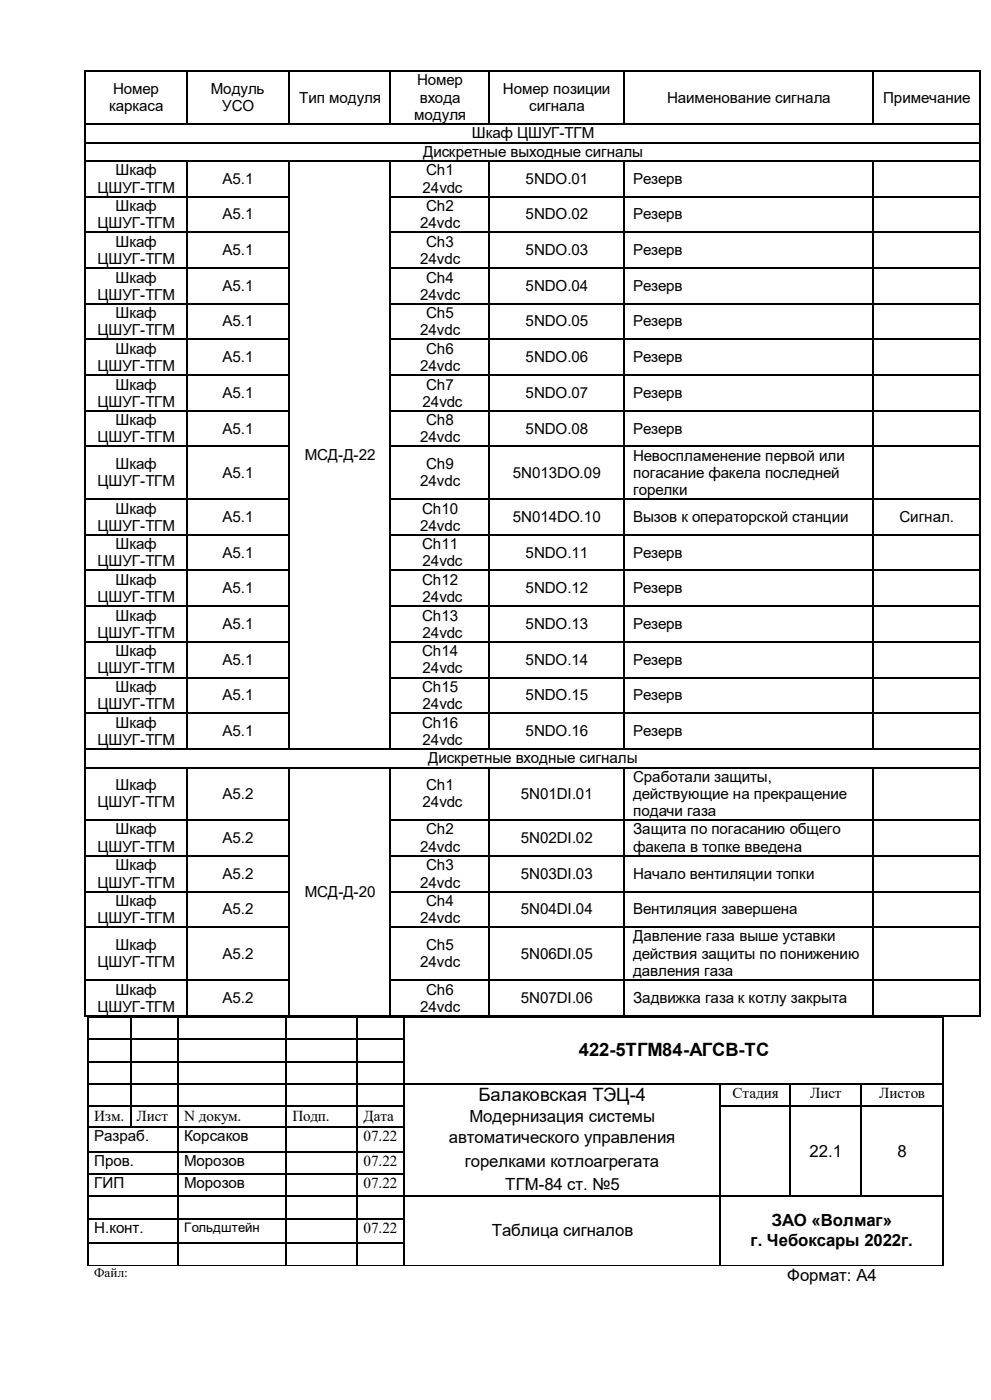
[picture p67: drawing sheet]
<svg xmlns="http://www.w3.org/2000/svg" width="210mm" height="297mm" viewBox="0 0 210 297" stroke-linecap="round" stroke-linejoin="round" font-family="sans-serif">
<defs><g id="words">
<g font-size="3.9">
<text x="122.7" y="224.1">422-5ТГМ84-АГСВ-ТС</text>
<text x="101.4" y="233.7">Балаковская ТЭЦ-4</text>
</g>
<g font-size="3.6">
<text x="99.5" y="238.1">Модернизация системы</text>
<text x="95.2" y="242.4">автоматического управления</text>
<text x="171.6" y="245.4">22.1</text>
<text x="190.2" y="245.4">8</text>
<text x="98.6" y="247.6">горелками котлоагрегата</text>
<text x="107.1" y="252.4">ТГМ-84 ст. №5</text>
<text x="104.2" y="262.3">Таблица сигналов</text>
<text x="163.6" y="260.2">ЗАО «Волмаг»</text>
<text x="159.1" y="264.2">г. Чебоксары 2022г.</text>
<text x="166.9" y="271.7">Формат: А4</text>
</g>
<g font-size="3.2">
<text x="23.1" y="23.6">каркаса</text>
<text x="24" y="20">Номер</text>
<text x="44.7" y="20">Модуль</text>
<text x="47.1" y="23.6">УСО</text>
<text x="63.4" y="21.8">Тип модуля</text>
<text x="88.4" y="18.1">Номер</text>
<text x="89" y="21.8">входа</text>
<text x="106.6" y="20">Номер позиции</text>
<text x="112.2" y="23.6">сигнала</text>
<text x="141.4" y="21.8">Наименование сигнала</text>
<text x="187.2" y="21.8">Примечание</text>
<text x="87.8" y="25.5">модуля</text>
<text x="100" y="29.4">Шкаф ЦШУГ-ТГМ</text>
<text x="89.7" y="33.3">Дискретные выходные сигналы</text>
<text x="20.7" y="40.9">ЦШУГ-ТГМ</text>
<text x="24.5" y="37.2">Шкаф</text>
<text x="47.2" y="39">А5.1</text>
<text x="89.6" y="40.9">24vdc</text>
<text x="90.3" y="37.2">Ch1</text>
<text x="111.4" y="39">5NDО.01</text>
<text x="134.2" y="39">Резерв</text>
<text x="24.5" y="44.8">Шкаф</text>
<text x="47.2" y="46.6">А5.1</text>
<text x="90.3" y="44.8">Ch2</text>
<text x="111.4" y="46.6">5NDО.02</text>
<text x="134.2" y="46.6">Резерв</text>
<text x="20.7" y="48.4">ЦШУГ-ТГМ</text>
<text x="24.5" y="52.3">Шкаф</text>
<text x="89.1" y="48.4">24vdc</text>
<text x="90.3" y="52.3">Ch3</text>
<text x="20.7" y="56">ЦШУГ-ТГМ</text>
<text x="24.5" y="59.9">Шкаф</text>
<text x="47.2" y="54.2">А5.1</text>
<text x="89.1" y="56">24vdc</text>
<text x="90.3" y="59.9">Ch4</text>
<text x="111.4" y="54.2">5NDО.03</text>
<text x="134.2" y="54.2">Резерв</text>
<text x="20.7" y="63.6">ЦШУГ-ТГМ</text>
<text x="47.2" y="61.7">А5.1</text>
<text x="89.1" y="63.6">24vdc</text>
<text x="111.4" y="61.7">5NDО.04</text>
<text x="134.2" y="61.7">Резерв</text>
<text x="20.7" y="71.1">ЦШУГ-ТГМ</text>
<text x="24.5" y="67.5">Шкаф</text>
<text x="47.2" y="69.3">А5.1</text>
<text x="89.1" y="71.1">24vdc</text>
<text x="90.3" y="67.5">Ch5</text>
<text x="111.4" y="69.3">5NDО.05</text>
<text x="134.2" y="69.3">Резерв</text>
<text x="24.5" y="75">Шкаф</text>
<text x="47.2" y="76.9">А5.1</text>
<text x="90.3" y="75">Ch6</text>
<text x="111.4" y="76.9">5NDО.06</text>
<text x="134.2" y="76.9">Резерв</text>
<text x="20.7" y="78.7">ЦШУГ-ТГМ</text>
<text x="24.5" y="82.6">Шкаф</text>
<text x="89.1" y="78.7">24vdc</text>
<text x="90.3" y="82.6">Ch7</text>
<text x="20.7" y="86.3">ЦШУГ-ТГМ</text>
<text x="47.2" y="84.4">А5.1</text>
<text x="89.6" y="86.3">24vdc</text>
<text x="111.4" y="84.4">5NDО.07</text>
<text x="134.2" y="84.4">Резерв</text>
<text x="20.7" y="93.8">ЦШУГ-ТГМ</text>
<text x="24.5" y="90.2">Шкаф</text>
<text x="47.2" y="92">А5.1</text>
<text x="89.1" y="93.8">24vdc</text>
<text x="90.3" y="90.2">Ch8</text>
<text x="111.4" y="92">5NDО.08</text>
<text x="134.2" y="92">Резерв</text>
<text x="24.5" y="99.6">Шкаф</text>
<text x="47.2" y="101.3">А5.1</text>
<text x="64.6" y="97.6">МСД-Д-22</text>
<text x="90.3" y="99.6">Ch9</text>
<text x="108.7" y="101.3">5N013DО.09</text>
<text x="134.2" y="97.7">Невоспламенение первой или</text>
<text x="134.2" y="101.3">погасание факела последней</text>
<text x="20.7" y="103.2">ЦШУГ-ТГМ</text>
<text x="89.1" y="103.2">24vdc</text>
<text x="134.2" y="105.1">горелки</text>
<text x="20.7" y="112.6">ЦШУГ-ТГМ</text>
<text x="24.5" y="109">Шкаф</text>
<text x="47.2" y="110.7">А5.1</text>
<text x="89.1" y="112.6">24vdc</text>
<text x="89.5" y="109">Ch10</text>
<text x="108.7" y="110.7">5N014DО.10</text>
<text x="134.2" y="110.7">Вызов к операторской станции</text>
<text x="190.7" y="110.7">Сигнал.</text>
<text x="24.5" y="116.5">Шкаф</text>
<text x="47.2" y="118.4">А5.1</text>
<text x="89.5" y="116.5">Ch11</text>
<text x="111.4" y="118.4">5NDО.11</text>
<text x="134.2" y="118.4">Резерв</text>
<text x="20.7" y="120.1">ЦШУГ-ТГМ</text>
<text x="24.5" y="124.1">Шкаф</text>
<text x="47.2" y="125.9">А5.1</text>
<text x="89.5" y="124.1">Ch12</text>
<text x="89.6" y="120.1">24vdc</text>
<text x="111.4" y="125.9">5NDО.12</text>
<text x="134.2" y="125.9">Резерв</text>
<text x="20.7" y="127.8">ЦШУГ-ТГМ</text>
<text x="24.5" y="131.7">Шкаф</text>
<text x="89.5" y="131.7">Ch13</text>
<text x="89.6" y="127.8">24vdc</text>
<text x="20.7" y="135.3">ЦШУГ-ТГМ</text>
<text x="47.2" y="133.4">А5.1</text>
<text x="89.6" y="135.3">24vdc</text>
<text x="111.4" y="133.4">5NDО.13</text>
<text x="134.2" y="133.4">Резерв</text>
<text x="20.7" y="142.8">ЦШУГ-ТГМ</text>
<text x="24.5" y="139.2">Шкаф</text>
<text x="47.2" y="141.1">А5.1</text>
<text x="89.5" y="139.2">Ch14</text>
<text x="89.6" y="142.8">24vdc</text>
<text x="111.4" y="141.1">5NDО.14</text>
<text x="134.2" y="141.1">Резерв</text>
<text x="24.5" y="146.8">Шкаф</text>
<text x="47.2" y="148.6">А5.1</text>
<text x="89.5" y="146.8">Ch15</text>
<text x="111.4" y="148.6">5NDО.15</text>
<text x="134.2" y="148.6">Резерв</text>
<text x="20.7" y="150.5">ЦШУГ-ТГМ</text>
<text x="24.5" y="154.3">Шкаф</text>
<text x="89.5" y="154.3">Ch16</text>
<text x="89.6" y="150.5">24vdc</text>
<text x="20.7" y="158">ЦШУГ-ТГМ</text>
<text x="47.2" y="156.2">А5.1</text>
<text x="89.6" y="158">24vdc</text>
<text x="90.8" y="161.9">Дискретные входные сигналы</text>
<text x="111.4" y="156.2">5NDО.16</text>
<text x="134.2" y="156.2">Резерв</text>
<text x="24.5" y="167.6">Шкаф</text>
<text x="90.3" y="167.6">Ch1</text>
<text x="134.2" y="165.9">Сработали защиты,</text>
<text x="20.7" y="171.3">ЦШУГ-ТГМ</text>
<text x="47.2" y="169.5">А5.2</text>
<text x="89.6" y="171.3">24vdc</text>
<text x="110.4" y="169.5">5N01DI.01</text>
<text x="134.2" y="169.5">действующие на прекращение</text>
<text x="134.2" y="173.1">подачи газа</text>
<text x="24.5" y="177">Шкаф</text>
<text x="47.2" y="178.9">А5.2</text>
<text x="90.3" y="177">Ch2</text>
<text x="110.4" y="178.9">5N02DI.02</text>
<text x="134.2" y="177">Защита по погасанию общего</text>
<text x="20.7" y="180.7">ЦШУГ-ТГМ</text>
<text x="24.5" y="184.7">Шкаф</text>
<text x="89.1" y="180.7">24vdc</text>
<text x="90.3" y="184.7">Ch3</text>
<text x="134.2" y="180.7">факела в топке введена</text>
<text x="20.7" y="188.3">ЦШУГ-ТГМ</text>
<text x="47.2" y="186.4">А5.2</text>
<text x="64.6" y="190.2">МСД-Д-20</text>
<text x="89.1" y="188.3">24vdc</text>
<text x="110.4" y="186.4">5N03DI.03</text>
<text x="134.2" y="186.4">Начало вентиляции топки</text>
<text x="20.7" y="195.8">ЦШУГ-ТГМ</text>
<text x="24.5" y="192.2">Шкаф</text>
<text x="47.2" y="194">А5.2</text>
<text x="89.1" y="195.8">24vdc</text>
<text x="90.3" y="192.2">Ch4</text>
<text x="110.4" y="194">5N04DI.04</text>
<text x="134.2" y="194">Вентиляция завершена</text>
<text x="24.5" y="201.6">Шкаф</text>
<text x="47.2" y="203.4">А5.2</text>
<text x="90.3" y="201.6">Ch5</text>
<text x="110.4" y="203.4">5N06DI.05</text>
<text x="134.2" y="199.7">Давление газа выше уставки</text>
<text x="134.2" y="203.4">действия защиты по понижению</text>
<text x="20.7" y="205.2">ЦШУГ-ТГМ</text>
<text x="89.1" y="205.2">24vdc</text>
<text x="134.2" y="207">давления газа</text>
<text x="20.7" y="214.6">ЦШУГ-ТГМ</text>
<text x="24.5" y="211">Шкаф</text>
<text x="47.2" y="212.8">А5.2</text>
<text x="89.1" y="214.6">24vdc</text>
<text x="90.3" y="211">Ch6</text>
<text x="110.4" y="212.8">5N07DI.06</text>
<text x="134.2" y="212.8">Задвижка газа к котлу закрыта</text>
<text x="155.3" y="233">Стадия</text>
<text x="171.7" y="233">Лист</text>
<text x="186.4" y="233">Листов</text>
<text x="20" y="237.7">Изм.</text>
<text x="29" y="237.7">Лист</text>
<text x="39" y="237.7">N докум.</text>
<text x="62" y="237.7">Подп.</text>
<text x="77" y="237.7">Дата</text>
<text x="20" y="242.1">Разраб.</text>
<text x="39" y="242.1">Корсаков</text>
<text x="77" y="242.1">07.22</text>
<text x="20" y="247.3">Пров.</text>
<text x="39" y="247.3">Морозов</text>
<text x="77" y="247.3">07.22</text>
<text x="20" y="252.1">ГИП</text>
<text x="39" y="252.1">Морозов</text>
<text x="77" y="252.1">07.22</text>
<text x="20" y="261.5">Н.конт.</text>
<text x="77" y="261.5">07.22</text>
</g>
<g font-size="2.8">
<text x="39" y="261.3">Гольдштейн</text>
<text x="20" y="271">Файл:</text>
</g>
</g></defs>
<g fill="#000">
<path d="M17.9 15h.2v.2h-.2zM39.5 15h.2v.2h-.2zM61 15h.3v.2h-.3zM82.6 15h.3v.2h-.3zM103.5 15h.3v.2h-.3zM132.1 15h.2v.2h-.2zM184.8 15h.3v.2h-.3zM207.7 15h.2v.2h-.2zM17.9 26.2h.2v.3h-.2zM17.9 30.1h.2v.3h-.2zM17.9 34h.2v.3h-.2zM39.5 26.2h.2v.3h-.2z"/>
<path d="M39.5 34h.2v.3h-.2zM61 26.2h.3v.3h-.3zM61 34h.3v.3h-.3zM82.6 26.2h.3v.3h-.3zM82.6 34h.3v.3h-.3zM103.5 26.2h.3v.3h-.3zM103.5 34h.3v.3h-.3zM132.1 26.2h.2v.3h-.2zM132.1 34h.2v.3h-.2zM184.8 26.2h.3v.3h-.3zM184.8 34h.3v.3h-.3zM207.7 26.2h.2v.3h-.2z"/>
<path d="M207.7 30.1h.2v.3h-.2zM207.7 34h.2v.3h-.2zM17.9 41.7h.2v.2h-.2zM17.9 49.2h.2v.2h-.2zM17.9 56.7h.2v.3h-.2zM39.5 41.7h.2v.2h-.2zM39.5 49.2h.2v.2h-.2zM39.5 56.7h.2v.3h-.2zM61 41.7h.3v.2h-.3zM61 49.2h.3v.2h-.3zM61 56.7h.3v.3h-.3zM82.6 41.7h.3v.2h-.3z"/>
<path d="M82.6 49.2h.3v.2h-.3zM82.6 56.7h.3v.3h-.3zM103.5 41.7h.3v.2h-.3zM103.5 49.2h.3v.2h-.3zM103.5 56.7h.3v.3h-.3zM132.1 41.7h.2v.2h-.2zM132.1 49.2h.2v.2h-.2zM132.1 56.7h.2v.3h-.2zM184.8 41.7h.3v.2h-.3zM184.8 49.2h.3v.2h-.3zM184.8 56.7h.3v.3h-.3zM207.7 41.7h.2v.2h-.2z"/>
<path d="M207.7 49.2h.2v.2h-.2zM207.7 56.7h.2v.3h-.2zM17.9 64.3h.2v.3h-.2zM17.9 71.9h.2v.2h-.2zM17.9 79.4h.2v.3h-.2zM39.5 64.3h.2v.3h-.2zM39.5 71.9h.2v.2h-.2zM39.5 79.4h.2v.3h-.2zM61 64.3h.3v.3h-.3zM61 71.9h.3v.2h-.3zM61 79.4h.3v.3h-.3zM82.6 64.3h.3v.3h-.3z"/>
<path d="M82.6 71.9h.3v.2h-.3zM82.6 79.4h.3v.3h-.3zM103.5 64.3h.3v.3h-.3zM103.5 71.9h.3v.2h-.3zM103.5 79.4h.3v.3h-.3zM132.1 64.3h.2v.3h-.2zM132.1 71.9h.2v.2h-.2zM132.1 79.4h.2v.3h-.2zM184.8 64.3h.3v.3h-.3zM184.8 71.9h.3v.2h-.3zM184.8 79.4h.3v.3h-.3zM207.7 64.3h.2v.3h-.2z"/>
<path d="M207.7 71.9h.2v.2h-.2zM207.7 79.4h.2v.3h-.2zM17.9 87h.2v.3h-.2zM17.9 94.6h.2v.2h-.2zM39.5 87h.2v.3h-.2zM39.5 94.6h.2v.2h-.2zM61 87h.3v.3h-.3zM61 94.6h.3v.2h-.3zM82.6 87h.3v.3h-.3zM82.6 94.6h.3v.2h-.3zM103.5 87h.3v.3h-.3zM103.5 94.6h.3v.2h-.3z"/>
<path d="M132.1 87h.2v.3h-.2zM132.1 94.6h.2v.2h-.2zM184.8 87h.3v.3h-.3zM184.8 94.6h.3v.2h-.3zM207.7 87h.2v.3h-.2zM207.7 94.6h.2v.2h-.2zM17.9 105.8h.2v.3h-.2zM17.9 113.4h.2v.2h-.2zM39.5 105.8h.2v.3h-.2zM39.5 113.4h.2v.2h-.2zM61 105.8h.3v.3h-.3zM61 113.4h.3v.2h-.3z"/>
<path d="M82.6 105.8h.3v.3h-.3zM82.6 113.4h.3v.2h-.3zM103.5 105.8h.3v.3h-.3zM103.5 113.4h.3v.2h-.3zM132.1 105.8h.2v.3h-.2zM132.1 113.4h.2v.2h-.2zM184.8 105.8h.3v.3h-.3zM184.8 113.4h.3v.2h-.3zM207.7 105.8h.2v.3h-.2zM207.7 113.4h.2v.2h-.2zM17.9 120.9h.2v.3h-.2zM17.9 128.5h.2v.3h-.2z"/>
<path d="M17.9 136.1h.2v.2h-.2zM39.5 120.9h.2v.3h-.2zM39.5 128.5h.2v.3h-.2zM39.5 136.1h.2v.2h-.2zM61 120.9h.3v.3h-.3zM61 128.5h.3v.3h-.3zM61 136.1h.3v.2h-.3zM82.6 120.9h.3v.3h-.3zM82.6 128.5h.3v.3h-.3zM82.6 136.1h.3v.2h-.3zM103.5 120.9h.3v.3h-.3zM103.5 128.5h.3v.3h-.3z"/>
<path d="M103.5 136.1h.3v.2h-.3zM132.1 120.9h.2v.3h-.2zM132.1 128.5h.2v.3h-.2zM132.1 136.1h.2v.2h-.2zM184.8 120.9h.3v.3h-.3zM184.8 128.5h.3v.3h-.3zM184.8 136.1h.3v.2h-.3zM207.7 120.9h.2v.3h-.2zM207.7 128.5h.2v.3h-.2zM207.7 136.1h.2v.2h-.2zM17.9 143.7h.2v.2h-.2zM17.9 151.2h.2v.3h-.2z"/>
<path d="M17.9 158.7h.2v.3h-.2zM39.5 143.7h.2v.2h-.2zM39.5 151.2h.2v.3h-.2zM39.5 158.7h.2v.3h-.2zM61 143.7h.3v.2h-.3zM61 151.2h.3v.3h-.3zM61 158.7h.3v.3h-.3zM82.6 143.7h.3v.2h-.3zM82.6 151.2h.3v.3h-.3zM82.6 158.7h.3v.3h-.3zM103.5 143.7h.3v.2h-.3zM103.5 151.2h.3v.3h-.3z"/>
<path d="M103.5 158.7h.3v.3h-.3zM132.1 143.7h.2v.2h-.2zM132.1 151.2h.2v.3h-.2zM132.1 158.7h.2v.3h-.2zM184.8 143.7h.3v.2h-.3zM184.8 151.2h.3v.3h-.3zM184.8 158.7h.3v.3h-.3zM207.7 143.7h.2v.2h-.2zM207.7 151.2h.2v.3h-.2zM207.7 158.7h.2v.3h-.2zM17.9 162.7h.2v.3h-.2zM17.9 173.9h.2v.3h-.2z"/>
<path d="M39.5 162.7h.2v.3h-.2zM39.5 173.9h.2v.3h-.2zM61 162.7h.3v.3h-.3zM61 173.9h.3v.3h-.3zM82.6 162.7h.3v.3h-.3zM82.6 173.9h.3v.3h-.3zM103.5 162.7h.3v.3h-.3zM103.5 173.9h.3v.3h-.3zM132.1 162.7h.2v.3h-.2zM132.1 173.9h.2v.3h-.2zM184.8 162.7h.3v.3h-.3zM184.8 173.9h.3v.3h-.3z"/>
<path d="M207.7 162.7h.2v.3h-.2zM207.7 173.9h.2v.3h-.2zM17.9 181.4h.2v.3h-.2zM17.9 189.1h.2v.2h-.2zM17.9 196.6h.2v.2h-.2zM39.5 181.4h.2v.3h-.2zM39.5 189.1h.2v.2h-.2zM39.5 196.6h.2v.2h-.2zM61 181.4h.3v.3h-.3zM61 189.1h.3v.2h-.3zM61 196.6h.3v.2h-.3zM82.6 181.4h.3v.3h-.3z"/>
<path d="M82.6 189.1h.3v.2h-.3zM82.6 196.6h.3v.2h-.3zM103.5 181.4h.3v.3h-.3zM103.5 189.1h.3v.2h-.3zM103.5 196.6h.3v.2h-.3zM132.1 181.4h.2v.3h-.2zM132.1 189.1h.2v.2h-.2zM132.1 196.6h.2v.2h-.2zM184.8 181.4h.3v.3h-.3zM184.8 189.1h.3v.2h-.3zM184.8 196.6h.3v.2h-.3zM207.7 181.4h.2v.3h-.2z"/>
<path d="M207.7 189.1h.2v.2h-.2zM207.7 196.6h.2v.2h-.2zM17.9 207.9h.2v.2h-.2zM17.9 215.4h.2v.2h-.2zM18.5 215.6h.3v.3h-.3zM27.6 215.6h.3v.3h-.3zM37.6 215.6h.2v.3h-.2zM39.5 207.9h.2v.2h-.2zM39.5 215.4h.2v.2h-.2zM60.5 215.6h.3v.3h-.3zM61 207.9h.3v.2h-.3zM61 215.4h.3v.2h-.3z"/>
<path d="M75.6 215.6h.3v.3h-.3zM82.6 207.9h.3v.2h-.3zM82.6 215.4h.3v.2h-.3zM85.6 215.6h.3v.3h-.3zM103.5 207.9h.3v.2h-.3zM103.5 215.4h.3v.2h-.3zM132.1 207.9h.2v.2h-.2zM132.1 215.4h.2v.2h-.2zM184.8 207.9h.3v.2h-.3zM184.8 215.4h.3v.2h-.3zM199.8 215.6h.3v.3h-.3zM207.7 207.9h.2v.2h-.2z"/>
<path d="M207.7 215.4h.2v.2h-.2zM18.5 220.4h.3v.2h-.3zM18.5 225.1h.3v.3h-.3zM18.5 229.9h.3v.2h-.3zM18.5 234.6h.3v.3h-.3zM18.5 238.9h.3v.3h-.3zM27.6 220.4h.3v.2h-.3zM27.6 225.1h.3v.3h-.3zM27.6 229.9h.3v.2h-.3zM27.6 234.6h.3v.3h-.3zM27.6 238.9h.3v.3h-.3zM37.6 220.4h.2v.2h-.2z"/>
<path d="M37.6 225.1h.2v.3h-.2zM37.6 229.9h.2v.2h-.2zM37.6 234.6h.2v.3h-.2zM37.6 238.9h.2v.3h-.2zM60.5 220.4h.3v.2h-.3zM60.5 225.1h.3v.3h-.3zM60.5 229.9h.3v.2h-.3zM60.5 234.6h.3v.3h-.3zM60.5 238.9h.3v.3h-.3zM75.6 220.4h.3v.2h-.3zM75.6 225.1h.3v.3h-.3zM75.6 229.9h.3v.2h-.3z"/>
<path d="M75.6 234.6h.3v.3h-.3zM75.6 238.9h.3v.3h-.3zM85.6 220.4h.3v.2h-.3zM85.6 225.1h.3v.3h-.3zM85.6 229.9h.3v.2h-.3zM85.6 234.6h.3v.3h-.3zM85.6 238.9h.3v.3h-.3zM152.4 229.9h.3v.2h-.3zM152.4 234.6h.3v.3h-.3zM152.4 238.9h.3v.3h-.3zM167.4 229.9h.2v.2h-.2zM167.4 234.6h.2v.3h-.2z"/>
<path d="M167.4 238.9h.2v.3h-.2zM182.5 229.9h.2v.2h-.2zM182.5 234.6h.2v.3h-.2zM182.5 238.9h.2v.3h-.2zM199.8 220.4h.3v.2h-.3zM199.8 225.1h.3v.3h-.3zM199.8 229.9h.3v.2h-.3zM199.8 234.6h.3v.3h-.3zM199.8 238.9h.3v.3h-.3zM18.5 244.2h.3v.2h-.3zM18.5 248.9h.3v.3h-.3zM18.5 253.7h.3v.2h-.3z"/>
<path d="M18.5 258.4h.3v.3h-.3zM37.6 244.2h.2v.2h-.2zM37.6 248.9h.2v.3h-.2zM37.6 253.7h.2v.2h-.2zM37.6 258.4h.2v.3h-.2zM60.5 244.2h.3v.2h-.3zM60.5 248.9h.3v.3h-.3zM60.5 253.7h.3v.2h-.3zM60.5 258.4h.3v.3h-.3zM75.6 244.2h.3v.2h-.3zM75.6 248.9h.3v.3h-.3zM75.6 253.7h.3v.2h-.3z"/>
<path d="M75.6 258.4h.3v.3h-.3zM85.6 244.2h.3v.2h-.3zM85.6 248.9h.3v.3h-.3zM85.6 253.7h.3v.2h-.3zM85.6 258.4h.3v.3h-.3zM152.4 244.2h.3v.2h-.3zM152.4 248.9h.3v.3h-.3zM152.4 253.7h.3v.2h-.3zM152.4 258.4h.3v.3h-.3zM167.4 244.2h.2v.2h-.2zM167.4 248.9h.2v.3h-.2zM167.4 253.7h.2v.2h-.2z"/>
<path d="M182.5 244.2h.2v.2h-.2zM182.5 248.9h.2v.3h-.2zM182.5 253.7h.2v.2h-.2zM199.8 244.2h.3v.2h-.3zM199.8 248.9h.3v.3h-.3zM199.8 253.7h.3v.2h-.3zM199.8 258.4h.3v.3h-.3zM18.5 263.7h.3v.2h-.3zM18.5 268.3h.3v.2h-.3zM18.8 268.3h.2v.2h-.2zM37.6 263.7h.2v.2h-.2zM37.6 268.3h.2v.2h-.2z"/>
<path d="M60.5 263.7h.3v.2h-.3zM60.5 268.3h.2v.2h-.2zM75.6 263.7h.3v.2h-.3zM75.6 268.3h.2v.2h-.2zM85.6 263.7h.3v.2h-.3zM85.6 268.3h.2v.2h-.2zM152.4 263.7h.3v.2h-.3zM152.4 268.3h.2v.2h-.2zM152.6 268.3l.1 .2zM152.7 268.3h.1v.2h-.1zM199.8 263.7h.3v.2h-.3zM199.8 268.3h.3v.2h-.3z"/>
</g>
<g fill="none" stroke="#000" stroke-width=".25">
<path d="M18 15.2v11M18.1 15.1h21.4M39.6 15.2v11M39.7 15.1h21.3M61.2 15.2v11M61.3 15.1h21.3M82.8 15.2v11M82.9 15.1h20.6M103.7 15.2v11M103.8 15.1h28.3M132.2 15.2v11M132.3 15.1h52.5"/>
<path d="M185 15.2v11M185.1 15.1h22.6M207.8 15.2v11M18 26.5v3.6M18 30.4v3.6M18 34.3v7.4M18.1 26.4h21.4M18.1 30.3h189.6M18.1 34.2h21.4M39.6 34.3v7.4M39.7 26.4h21.3M39.7 34.2h21.3"/>
<path d="M61.2 34.3v7.4M61.3 26.4h21.3M61.3 34.2h21.3M82.8 34.3v7.4M82.9 26.4h20.6M82.9 34.2h20.6M103.7 34.3v7.4M103.8 26.4h28.3M103.8 34.2h28.3M132.2 34.3v7.4M132.3 26.4h52.5M132.3 34.2h52.5"/>
<path d="M185 34.3v7.4M185.1 26.4h22.6M185.1 34.2h22.6M207.8 26.5v3.6M207.8 30.4v3.6M207.8 34.3v7.4M18 41.9v7.3M18 49.4v7.3M18 57v7.3M18.1 41.8h21.4M18.1 49.3h21.4M18.1 56.9h21.4"/>
<path d="M39.6 41.9v7.3M39.6 49.4v7.3M39.6 57v7.3M39.7 41.8h21.3M39.7 49.3h21.3M39.7 56.9h21.3M61.2 41.9v7.3M61.2 49.4v7.3M61.2 57v7.3M82.8 41.9v7.3M82.8 49.4v7.3M82.8 57v7.3"/>
<path d="M82.9 41.8h20.6M82.9 49.3h20.6M82.9 56.9h20.6M103.7 41.9v7.3M103.7 49.4v7.3M103.7 57v7.3M103.8 41.8h28.3M103.8 49.3h28.3M103.8 56.9h28.3M132.2 41.9v7.3M132.2 49.4v7.3M132.2 57v7.3"/>
<path d="M132.3 41.8h52.5M132.3 49.3h52.5M132.3 56.9h52.5M185 41.9v7.3M185 49.4v7.3M185 57v7.3M185.1 41.8h22.6M185.1 49.3h22.6M185.1 56.9h22.6M207.8 41.9v7.3M207.8 49.4v7.3M207.8 57v7.3"/>
<path d="M18 64.6v7.3M18 72.1v7.3M18 79.7v7.3M18.1 64.5h21.4M18.1 72h21.4M18.1 79.5h21.4M39.6 64.6v7.3M39.6 72.1v7.3M39.6 79.7v7.3M39.7 64.5h21.3M39.7 72h21.3M39.7 79.5h21.3"/>
<path d="M61.2 64.6v7.3M61.2 72.1v7.3M61.2 79.7v7.3M82.8 64.6v7.3M82.8 72.1v7.3M82.8 79.7v7.3M82.9 64.5h20.6M82.9 72h20.6M82.9 79.5h20.6M103.7 64.6v7.3M103.7 72.1v7.3M103.7 79.7v7.3"/>
<path d="M103.8 64.5h28.3M103.8 72h28.3M103.8 79.5h28.3M132.2 64.6v7.3M132.2 72.1v7.3M132.2 79.7v7.3M132.3 64.5h52.5M132.3 72h52.5M132.3 79.5h52.5M185 64.6v7.3M185 72.1v7.3M185 79.7v7.3"/>
<path d="M185.1 64.5h22.6M185.1 72h22.6M185.1 79.5h22.6M207.8 64.6v7.3M207.8 72.1v7.3M207.8 79.7v7.3M18 87.3v7.3M18 94.8v11M18.1 87.2h21.4M18.1 94.7h21.4M39.6 87.3v7.3M39.6 94.8v11"/>
<path d="M39.7 87.2h21.3M39.7 94.7h21.3M61.2 87.3v7.3M61.2 94.8v11M82.8 87.3v7.3M82.8 94.8v11M82.9 87.2h20.6M82.9 94.7h20.6M103.7 87.3v7.3M103.7 94.8v11M103.8 87.2h28.3M103.8 94.7h28.3"/>
<path d="M132.2 87.3v7.3M132.2 94.8v11M132.3 87.2h52.5M132.3 94.7h52.5M185 87.3v7.3M185 94.8v11M185.1 87.2h22.6M185.1 94.7h22.6M207.8 87.3v7.3M207.8 94.8v11M18 106.1v7.3M18 113.6v7.3"/>
<path d="M18.1 106h21.4M18.1 113.5h21.4M39.6 106.1v7.3M39.6 113.6v7.3M39.7 106h21.3M39.7 113.5h21.3M61.2 106.1v7.3M61.2 113.6v7.3M82.8 106.1v7.3M82.8 113.6v7.3M82.9 106h20.6M82.9 113.5h20.6"/>
<path d="M103.7 106.1v7.3M103.7 113.6v7.3M103.8 106h28.3M103.8 113.5h28.3M132.2 106.1v7.3M132.2 113.6v7.3M132.3 106h52.5M132.3 113.5h52.5M185 106.1v7.3M185 113.6v7.3M185.1 106h22.6M185.1 113.5h22.6"/>
<path d="M207.8 106.1v7.3M207.8 113.6v7.3M18 121.2v7.3M18 128.8v7.3M18 136.3v7.4M18.1 121h21.4M18.1 128.7h21.4M18.1 136.2h21.4M39.6 121.2v7.3M39.6 128.8v7.3M39.6 136.3v7.4M39.7 121h21.3"/>
<path d="M39.7 128.7h21.3M39.7 136.2h21.3M61.2 121.2v7.3M61.2 128.8v7.3M61.2 136.3v7.4M82.8 121.2v7.3M82.8 128.8v7.3M82.8 136.3v7.4M82.9 121h20.6M82.9 128.7h20.6M82.9 136.2h20.6M103.7 121.2v7.3"/>
<path d="M103.7 128.8v7.3M103.7 136.3v7.4M103.8 121h28.3M103.8 128.7h28.3M103.8 136.2h28.3M132.2 121.2v7.3M132.2 128.8v7.3M132.2 136.3v7.4M132.3 121h52.5M132.3 128.7h52.5M132.3 136.2h52.5M185 121.2v7.3"/>
<path d="M185 128.8v7.3M185 136.3v7.4M185.1 121h22.6M185.1 128.7h22.6M185.1 136.2h22.6M207.8 121.2v7.3M207.8 128.8v7.3M207.8 136.3v7.4M18 143.9v7.3M18 151.5v7.2M18 159v3.7M18.1 143.8h21.4"/>
<path d="M18.1 151.3h21.4M18.1 158.9h21.4M39.6 143.9v7.3M39.6 151.5v7.2M39.7 143.8h21.3M39.7 151.3h21.3M39.7 158.9h21.3M61.2 143.9v7.3M61.2 151.5v7.2M61.3 158.9h21.3M82.8 143.9v7.3M82.8 151.5v7.2"/>
<path d="M82.9 143.8h20.6M82.9 151.3h20.6M82.9 158.9h20.6M103.7 143.9v7.3M103.7 151.5v7.2M103.8 143.8h28.3M103.8 151.3h28.3M103.8 158.9h28.3M132.2 143.9v7.3M132.2 151.5v7.2M132.3 143.8h52.5M132.3 151.3h52.5"/>
<path d="M132.3 158.9h52.5M185 143.9v7.3M185 151.5v7.2M185.1 143.8h22.6M185.1 151.3h22.6M185.1 158.9h22.6M207.8 143.9v7.3M207.8 151.5v7.2M207.8 159v3.7M18 163v10.9M18 174.2v7.2M18.1 162.9h21.4"/>
<path d="M18.1 174h21.4M39.6 163v10.9M39.6 174.2v7.2M39.7 162.9h21.3M39.7 174h21.3M61.2 163v10.9M61.2 174.2v7.2M61.3 162.9h21.3M82.8 163v10.9M82.8 174.2v7.2M82.9 162.9h20.6M82.9 174h20.6"/>
<path d="M103.7 163v10.9M103.7 174.2v7.2M103.8 162.9h28.3M103.8 174h28.3M132.2 163v10.9M132.2 174.2v7.2M132.3 162.9h52.5M132.3 174h52.5M185 163v10.9M185 174.2v7.2M185.1 162.9h22.6M185.1 174h22.6"/>
<path d="M207.8 163v10.9M207.8 174.2v7.2M18 181.7v7.4M18 189.3v7.3M18 196.8v11.1M18.1 181.6h21.4M18.1 189.2h21.4M18.1 196.7h21.4M39.6 181.7v7.4M39.6 189.3v7.3M39.6 196.8v11.1M39.7 181.6h21.3"/>
<path d="M39.7 189.2h21.3M39.7 196.7h21.3M61.2 181.7v7.4M61.2 189.3v7.3M61.2 196.8v11.1M82.8 181.7v7.4M82.8 189.3v7.3M82.8 196.8v11.1M82.9 181.6h20.6M82.9 189.2h20.6M82.9 196.7h20.6M103.7 181.7v7.4"/>
<path d="M103.7 189.3v7.3M103.7 196.8v11.1M103.8 181.6h28.3M103.8 189.2h28.3M103.8 196.7h28.3M132.2 181.7v7.4M132.2 189.3v7.3M132.2 196.8v11.1M132.3 181.6h52.5M132.3 189.2h52.5M132.3 196.7h52.5M185 181.7v7.4"/>
<path d="M185 189.3v7.3M185 196.8v11.1M185.1 181.6h22.6M185.1 189.2h22.6M185.1 196.7h22.6M207.8 181.7v7.4M207.8 189.3v7.3M207.8 196.8v11.1M18 208.1v7.3M18.1 208h21.4M18.1 215.5h21.4M18.7 215.9v4.5"/>
<path d="M18.8 215.8h8.8M27.7 215.9v4.5M27.9 215.8h9.7M37.7 215.9v4.5M37.8 215.8h22.7M39.6 208.1v7.3M39.7 208h21.3M39.7 215.5h21.3M60.7 215.9v4.5M60.8 215.8h14.8M61.2 208.1v7.3M61.3 215.5h21.3"/>
<path d="M75.7 215.9v4.5M75.9 215.8h9.7M82.8 208.1v7.3M82.9 208h20.6M82.9 215.5h20.6M85.7 215.9v4.5M85.9 215.8h113.9M103.7 208.1v7.3M103.8 208h28.3M103.8 215.5h28.3M132.2 208.1v7.3M132.3 208h52.5"/>
<path d="M132.3 215.5h52.5M185 208.1v7.3M185.1 208h22.6M185.1 215.5h22.6M199.9 215.9v4.5M207.8 208.1v7.3M18.7 220.6v4.5M18.7 225.4v4.5M18.7 230.1v4.5M18.7 234.9v4M18.7 239.2v5M18.8 220.5h8.8"/>
<path d="M18.8 225.3h8.8M18.8 230h8.8M18.8 234.7h8.8M18.8 239.1h8.8M27.7 220.6v4.5M27.7 225.4v4.5M27.7 230.1v4.5M27.7 234.9v4M27.9 220.5h9.7M27.9 225.3h9.7M27.9 230h9.7M27.9 234.7h9.7"/>
<path d="M27.9 239.1h9.7M37.7 220.6v4.5M37.7 225.4v4.5M37.7 230.1v4.5M37.7 234.9v4M37.7 239.2v5M37.8 220.5h22.7M37.8 225.3h22.7M37.8 230h22.7M37.8 234.7h22.7M37.8 239.1h22.7M60.7 220.6v4.5"/>
<path d="M60.7 225.4v4.5M60.7 230.1v4.5M60.7 234.9v4M60.7 239.2v5M60.8 220.5h14.8M60.8 225.3h14.8M60.8 230h14.8M60.8 234.7h14.8M60.8 239.1h14.8M75.7 220.6v4.5M75.7 225.4v4.5M75.7 230.1v4.5"/>
<path d="M75.7 234.9v4M75.7 239.2v5M75.9 220.5h9.7M75.9 225.3h9.7M75.9 230h9.7M75.9 234.7h9.7M75.9 239.1h9.7M85.7 220.6v4.5M85.7 225.4v4.5M85.7 230.1v4.5M85.7 234.9v4M85.7 239.2v5"/>
<path d="M85.9 230h66.5M152.5 230.1v4.5M152.5 234.9v4M152.5 239.2v5M152.7 230h14.7M152.7 234.7h14.7M167.5 230.1v4.5M167.5 234.9v4M167.5 239.2v5M167.6 230h14.9M167.6 234.7h14.9M182.6 230.1v4.5"/>
<path d="M182.6 234.9v4M182.6 239.2v5M182.7 230h17.1M182.7 234.7h17.1M199.9 220.6v4.5M199.9 225.4v4.5M199.9 230.1v4.5M199.9 234.9v4M199.9 239.2v5M18.7 244.4v4.5M18.7 249.2v4.5M18.7 253.9v4.5"/>
<path d="M18.7 258.7v5M18.8 244.3h18.8M18.8 249h18.8M18.8 253.8h18.8M18.8 258.5h18.8M37.7 244.4v4.5M37.7 249.2v4.5M37.7 253.9v4.5M37.7 258.7v5M37.8 244.3h22.7M37.8 249h22.7M37.8 253.8h22.7"/>
<path d="M37.8 258.5h22.7M60.7 244.4v4.5M60.7 249.2v4.5M60.7 253.9v4.5M60.7 258.7v5M60.8 244.3h14.8M60.8 249h14.8M60.8 253.8h14.8M60.8 258.5h14.8M75.7 244.4v4.5M75.7 249.2v4.5M75.7 253.9v4.5"/>
<path d="M75.7 258.7v5M75.9 244.3h9.7M75.9 249h9.7M75.9 253.8h9.7M75.9 258.5h9.7M85.7 244.4v4.5M85.7 249.2v4.5M85.7 253.9v4.5M85.7 258.7v5M85.9 253.8h66.5M152.5 244.4v4.5M152.5 249.2v4.5"/>
<path d="M152.5 253.9v4.5M152.5 258.7v5M152.7 253.8h14.7M167.5 244.4v4.5M167.5 249.2v4.5M167.6 253.8h14.9M182.6 244.4v4.5M182.6 249.2v4.5M182.7 253.8h17.1M199.9 244.4v4.5M199.9 249.2v4.5M199.9 253.9v4.5"/>
<path d="M199.9 258.7v5M18.7 263.9v4.4M18.8 263.8h18.8M37.7 263.9v4.4M37.8 263.8h22.7M60.7 263.9v4.4M60.8 263.8h14.8M75.7 263.9v4.4M75.9 263.8h9.7M85.7 263.9v4.4M152.5 263.9v4.4M199.9 263.9v4.4"/>
</g>
<path d="M19 268.4h18.6M37.8 268.4h22.7M60.7 268.4h14.9M75.8 268.4h9.8M85.8 268.4h66.6M152.8 268.4h47" fill="none" stroke="#000" stroke-width=".21"/>
<use href="#words"/>
</svg>
